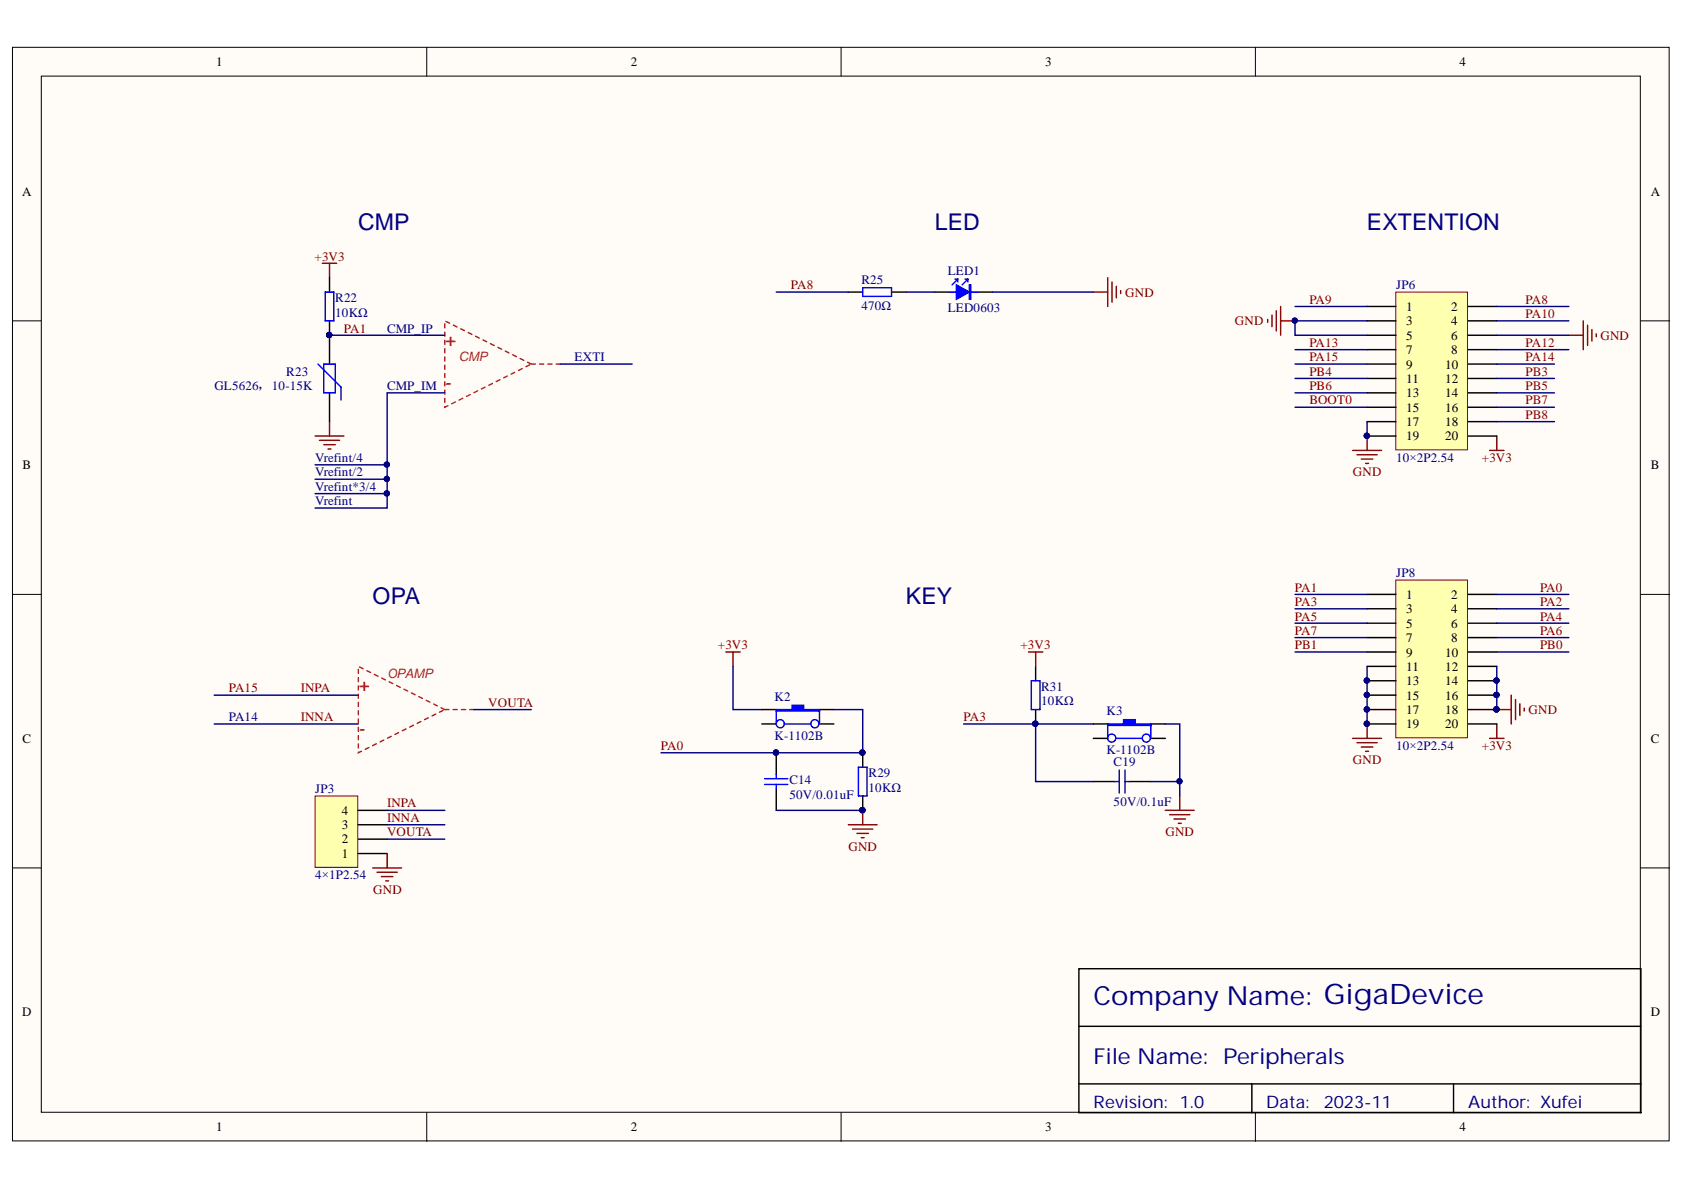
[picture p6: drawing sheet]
<svg xmlns="http://www.w3.org/2000/svg" width="297mm" height="210mm" viewBox="0 0 297 210" stroke-linecap="round" stroke-linejoin="round" font-family="sans-serif">
<defs><g id="words">
<text font-size="4.6" fill="#000080" x="192.9" y="177.3">Company Name: GigaDevice</text>
<g font-size="4.1" fill="#000080">
<text x="63.2" y="40.5">CMP</text>
<text x="164.9" y="40.5">LED</text>
<text x="241.1" y="40.5">EXTENTION</text>
<text x="65.7" y="106.5">OPA</text>
<text x="159.8" y="106.5">KEY</text>
</g>
<text font-size="3.9" fill="#000080" x="192.9" y="187.7">File Name: Peripherals</text>
<g font-size="3.2" fill="#f00">
<text x="78.4" y="61">+</text>
<text x="78.4" y="68.6">-</text>
<text x="63.2" y="122">+</text>
<text x="63.2" y="129.6">-</text>
</g>
<g font-size="3" fill="#000080">
<text x="192.9" y="195.4">Revision: 1.0</text>
<text x="223.3" y="195.4">Data:</text>
<text x="233.5" y="195.4">2023-11</text>
<text x="259" y="195.4">Author: Xufei</text>
</g>
<g font-size="2.3">
<text x="38.2" y="11.7">1</text>
<text x="111.2" y="11.7">2</text>
<text x="184.3" y="11.7">3</text>
<text x="257.4" y="11.7">4</text>
<text x="3.9" y="34.5">A</text>
<text x="291.2" y="34.5">A</text>
<text x="248" y="54.9">1</text>
<text x="248" y="57.4">3</text>
<text x="248" y="59.9">5</text>
<text x="256" y="54.9">2</text>
<text x="256" y="57.4">4</text>
<text x="256" y="59.9">6</text>
<text x="248" y="62.5">7</text>
<text x="248" y="65">9</text>
<text x="254.9" y="65">10</text>
<text x="256" y="62.5">8</text>
<text x="248" y="67.5">11</text>
<text x="248" y="70.1">13</text>
<text x="254.9" y="67.5">12</text>
<text x="254.9" y="70.1">14</text>
<text x="248" y="72.6">15</text>
<text x="248" y="75.1">17</text>
<text x="248" y="77.7">19</text>
<text x="254.9" y="72.6">16</text>
<text x="254.9" y="75.1">18</text>
<text x="254.9" y="77.7">20</text>
<text x="4" y="82.8">B</text>
<text x="291.2" y="82.8">B</text>
<text x="248" y="105.7">1</text>
<text x="256" y="105.7">2</text>
<text x="248" y="108.2">3</text>
<text x="248" y="110.7">5</text>
<text x="248" y="113.3">7</text>
<text x="256" y="108.2">4</text>
<text x="256" y="110.7">6</text>
<text x="256" y="113.3">8</text>
<text x="248" y="115.8">9</text>
<text x="248" y="118.3">11</text>
<text x="254.9" y="115.8">10</text>
<text x="254.9" y="118.3">12</text>
<text x="248" y="120.9">13</text>
<text x="248" y="123.4">15</text>
<text x="248" y="125.9">17</text>
<text x="254.9" y="120.9">14</text>
<text x="254.9" y="123.4">16</text>
<text x="254.9" y="125.9">18</text>
<text x="4" y="131">C</text>
<text x="248" y="128.5">19</text>
<text x="254.9" y="128.5">20</text>
<text x="291.2" y="131">C</text>
<text x="60.3" y="143.7">4</text>
<text x="60.3" y="148.8">2</text>
<text x="60.3" y="146.2">3</text>
<text x="60.3" y="151.3">1</text>
<text x="3.9" y="179.3">D</text>
<text x="291.2" y="179.3">D</text>
<text x="38.2" y="199.6">1</text>
<text x="111.2" y="199.6">2</text>
<text x="184.3" y="199.6">3</text>
<text x="257.4" y="199.6">4</text>
</g>
<g font-size="2.3" fill="#800000">
<text x="55.5" y="46">+3V3</text>
<text x="139.5" y="51.1">PA8</text>
<text x="198.5" y="52.3">GND</text>
<text x="231" y="53.6">PA9</text>
<text x="269.1" y="53.6">PA8</text>
<text x="60.7" y="58.7">PA1</text>
<text x="217.8" y="57.4">GND</text>
<text x="269.1" y="56.1">PA10</text>
<text x="282.3" y="59.9">GND</text>
<text x="231" y="63.7">PA15</text>
<text x="231" y="61.2">PA13</text>
<text x="269.1" y="63.7">PA14</text>
<text x="269.1" y="61.2">PA12</text>
<text x="231" y="66.3">PB4</text>
<text x="231" y="68.8">PB6</text>
<text x="231" y="71.3">BOOT0</text>
<text x="269.1" y="66.3">PB3</text>
<text x="269.1" y="68.8">PB5</text>
<text x="269.1" y="71.3">PB7</text>
<text x="269.1" y="73.9">PB8</text>
<text x="261.4" y="81.5">+3V3</text>
<text x="238.7" y="84">GND</text>
<text x="228.4" y="104.4">PA1</text>
<text x="228.4" y="106.9">PA3</text>
<text x="271.6" y="104.4">PA0</text>
<text x="271.6" y="106.9">PA2</text>
<text x="228.4" y="112">PA7</text>
<text x="228.4" y="109.5">PA5</text>
<text x="271.6" y="112">PA6</text>
<text x="271.6" y="109.5">PA4</text>
<text x="126.6" y="114.5">+3V3</text>
<text x="180" y="114.5">+3V3</text>
<text x="228.4" y="114.5">PB1</text>
<text x="271.6" y="114.5">PB0</text>
<text x="40.4" y="122.1">PA15</text>
<text x="53" y="122.1">INPA</text>
<text x="86.1" y="124.7">VOUTA</text>
<text x="269.6" y="125.9">GND</text>
<text x="53" y="127.2">INNA</text>
<text x="170" y="127.2">PA3</text>
<text x="116.6" y="132.3">PA0</text>
<text x="238.7" y="134.8">GND</text>
<text x="261.4" y="132.3">+3V3</text>
<text x="68.3" y="142.4">INPA</text>
<text x="68.3" y="145">INNA</text>
<text x="68.3" y="147.5">VOUTA</text>
<text x="205.6" y="147.5">GND</text>
<text x="149.7" y="150">GND</text>
<text x="65.8" y="157.6">GND</text>
</g>
<g font-size="2.3" fill="#000080">
<text x="59.1" y="53.3">R22</text>
<text x="151.9" y="50">R25</text>
<text x="167.2" y="48.5">LED1</text>
<text x="246.3" y="51.1">JP6</text>
<text x="59.1" y="55.9">10KΩ</text>
<text x="68.3" y="58.7">CMP_IP</text>
<text x="151.9" y="54.6">470Ω</text>
<text x="167.2" y="55.1">LED0603</text>
<text x="101.3" y="63.7">EXTI</text>
<text x="37.8" y="68.8">GL5626，10-15K</text>
<text x="50.5" y="66.3">R23</text>
<text x="68.3" y="68.8">CMP_IM</text>
<text x="55.6" y="81.5">Vrefint/4</text>
<text x="246.3" y="81.5">10×2P2.54</text>
<text x="55.6" y="84">Vrefint/2</text>
<text x="55.6" y="86.6">Vrefint*3/4</text>
<text x="55.6" y="89.1">Vrefint</text>
<text x="246.3" y="101.8">JP8</text>
<text x="136.6" y="123.7">K2</text>
<text x="183.7" y="121.9">R31</text>
<text x="183.7" y="124.4">10KΩ</text>
<text x="40.4" y="127.2">PA14</text>
<text x="136.6" y="130.5">K-1102B</text>
<text x="195.2" y="126.2">K3</text>
<text x="153.2" y="137.1">R29</text>
<text x="195.2" y="133">K-1102B</text>
<text x="196.4" y="135.1">C19</text>
<text x="246.3" y="132.3">10×2P2.54</text>
<text x="55.6" y="139.9">JP3</text>
<text x="139.2" y="138.4">C14</text>
<text x="139.2" y="140.9">50V/0.01uF</text>
<text x="153.2" y="139.6">10KΩ</text>
<text x="196.4" y="142.2">50V/0.1uF</text>
<text x="55.6" y="155.1">4×1P2.54</text>
</g>
<g font-size="2.3" fill="#ee0e22">
<text x="81" y="63.7">CMP</text>
<text x="68.3" y="119.6">OPAMP</text>
</g>
</g></defs>
<g fill="#fffcf8" stroke="#000" stroke-width=".18">
<path d="M2.2 8.3h292.2v192.9h-292.2z"/>
<path d="M7.3 13.4h282v182.8h-282z"/>
</g>
<path d="M75.3 8.3v5.1M148.4 8.3v5.1M221.4 8.3v5.1M2.2 56.6h5.1M289.4 56.6h5.1M2.2 104.8h5.1M289.4 104.8h5.1M2.2 153.1h5.1M289.4 153.1h5.1M75.3 196.3v5M148.4 196.3v5M221.4 196.3v5" fill="none" stroke="#000" stroke-width=".18"/>
<path d="M58.1 59.1v5.1M164.9 51.5h2.5M172.5 51.5h2.6M58.1 69.3v5.1M190.3 170.9h99.1v25.4h-99.1zM190.3 181h99.1M190.3 191.2h99.1M220.8 191.2v5.1M256.4 191.2v5.1" fill="none" stroke="#000" stroke-width=".25"/>
<path d="M56.9 46.4h2.5M58.1 46.4v2.6M55.6 76.9h5.1M56.3 77.7h3.6M57.1 78.4h2M57.9 79.2h.5M58.1 74.4v2.5" fill="none" stroke="#800000" stroke-width=".25"/>
<circle cx="58.1" cy="59.1" r=".46" fill="#000080" stroke="#000080" stroke-width=".18"/>
<path d="M56.1 64.2l4.1 4.1v2.3M57.1 64.2h2v5.1h-2z" fill="none" stroke="#00f" stroke-width=".25"/>
<path d="M168.7 50.2l2.3 1.3-2.3 1.3z" fill="#00f"/>
<g fill="none" stroke="#00f" stroke-width=".25">
<path d="M167.4 51.5h1.3M168.4 49.2h.5M168.7 50.2l2.3 1.3-2.3 1.3zM168.9 49.2l-1 1M168.9 49.2v.5M170.2 49.2h.5M170.7 49.2l-1 1M170.7 49.2v.5M171 50.2h.2v2.6h-.2zM171.1 50.2v2.6M171.2 51.5h1.3M151.4 135.3h1.5v5.1h-1.5z"/>
<path d="M181.9 120.1h1.5v5.1h-1.5zM196.7 137.9h.7M197.4 135.8v4.1M198.4 137.9h.8M198.4 135.8v4.1"/>
</g>
<g fill="none" stroke="#800000" stroke-width=".25">
<path d="M192.8 51.5h2.6M195.4 49v5.1M196.1 49.7v3.6M196.9 50.5v2M197.7 51.3v.5M128 115h2.6M129.3 115v2.5M181.4 115h2.5M182.7 115v2.5M149.6 145.5h5.1M150.4 146.2h3.6M151.2 147h2"/>
<path d="M151.9 147.8h.5M152.2 142.9v2.6M205.6 142.9h5M206.3 143.7h3.6M207.1 144.5h2M207.8 145.2h.5M208.1 140.4v2.5"/>
</g>
<path d="M182.7 117.5v2.6M134.4 125.2h2.5M144.5 125.2h2.6M152.2 132.8v2.5M182.7 125.2v2.5M192.8 137.9h3.9M199.2 137.9h3.8M152.2 140.4v2.5" fill="none" stroke="#000" stroke-width=".25"/>
<g fill="#000080" stroke="#000080" stroke-width=".18">
<circle cx="152.1" cy="142.9" r=".47"/>
<circle cx="152.1" cy="132.7" r=".47"/>
<circle cx="182.6" cy="127.7" r=".46"/>
</g>
<path d="M136.9 125.2h2.8v-.8h2.1v.8h2.7v.2h-7.6z" fill-rule="evenodd" fill="#00f"/>
<g fill="none" stroke="#00f" stroke-width=".25">
<path d="M136.9 125.2h2.8v-.8h2.1v.8h2.7v.2h-7.6zM136.9 125.2v2.5M138.4 127.7h4.6M144.5 125.2v2.5"/>
<circle cx="137.6" cy="127.7" r=".72"/>
<circle cx="143.7" cy="127.7" r=".72"/>
</g>
<path d="M134.4 127.7h2.5M144.5 127.7h2.6M192.8 127.7h2.6M203 127.7h2.6" fill="none" stroke="#000" stroke-width=".25"/>
<path d="M195.4 127.7h2.8v-.8h2v.8h2.8v.3h-7.6z" fill-rule="evenodd" fill="#00f"/>
<g fill="none" stroke="#00f" stroke-width=".25">
<path d="M57.4 51.5h1.5v5.1h-1.5zM152.2 50.8h5.1v1.5h-5.1zM195.4 127.7h2.8v-.8h2v.8h2.8v.3h-7.6zM195.4 127.7v2.5M196.9 130.2h4.6M203 127.7v2.5"/>
<circle cx="196.1" cy="130.2" r=".72"/>
<circle cx="202.2" cy="130.2" r=".71"/>
</g>
<path d="M58.1 49v2.5M58.1 56.6v2.5M149.6 51.5h2.6M157.3 51.5h2.5M192.8 130.2h2.6M203 130.2h2.6" fill="none" stroke="#000" stroke-width=".25"/>
<path d="M262.7 79.5h2.6M264 76.9v2.6M238.6 130.2h5.1M239.4 131h3.5M240.1 131.8h2.1M240.9 132.5h.5M241.1 127.7v2.5M262.7 130.2h2.6M264 127.7v2.5" fill="none" stroke="#800000" stroke-width=".25"/>
<g fill="#000080" stroke="#000080" stroke-width=".18">
<circle cx="241.1" cy="127.7" r=".46"/>
<circle cx="58.1" cy="59.1" r=".46"/>
</g>
<path d="M246.2 51.5h12.6v27.8h-12.6z" fill="#ffffb0" stroke="#800000" stroke-width=".18"/>
<g fill="none" stroke="#000" stroke-width=".25">
<path d="M241.1 54.1h5.1M241.1 56.6h5.1M241.1 59.1h5.1M258.9 54.1h5.1M258.9 56.6h5.1M258.9 59.1h5.1M241.1 61.7h5.1M241.1 64.2h5.1M241.1 66.8h5.1M241.1 69.3h5.1M241.1 71.8h5.1M241.1 74.4h5.1"/>
<path d="M241.1 76.9h5.1M258.9 61.7h5.1M258.9 64.2h5.1M258.9 66.8h5.1M258.9 69.3h5.1M258.9 71.8h5.1M258.9 74.4h5.1M258.9 76.9h5.1"/>
</g>
<circle cx="241.1" cy="76.9" r=".46" fill="#000080" stroke="#000080" stroke-width=".18"/>
<path d="M246.2 102.3h12.6v27.8h-12.6z" fill="#ffffb0" stroke="#800000" stroke-width=".18"/>
<g fill="none" stroke="#000" stroke-width=".25">
<path d="M241.1 104.8h5.1M241.1 107.4h5.1M241.1 109.9h5.1M241.1 112.5h5.1M241.1 115h5.1M241.1 117.5h5.1M258.9 104.8h5.1M258.9 107.4h5.1M258.9 109.9h5.1M258.9 112.5h5.1M258.9 115h5.1M258.9 117.5h5.1"/>
<path d="M136.9 132.8v3.8M136.9 139.1v3.8M241.1 120.1h5.1M241.1 122.6h5.1M241.1 125.2h5.1M241.1 127.7h5.1M258.9 120.1h5.1M258.9 122.6h5.1M258.9 125.2h5.1M258.9 127.7h5.1"/>
</g>
<g fill="#000080" stroke="#000080" stroke-width=".18">
<circle cx="241.1" cy="120" r=".46"/>
<circle cx="264" cy="120" r=".46"/>
<circle cx="241.1" cy="122.6" r=".46"/>
<circle cx="264" cy="122.6" r=".46"/>
<circle cx="241.1" cy="125.1" r=".46"/>
<circle cx="264" cy="125.1" r=".47"/>
<circle cx="241.1" cy="127.7" r=".46"/>
<circle cx="241.1" cy="76.9" r=".46"/>
<circle cx="136.9" cy="132.7" r=".46"/>
</g>
<path d="M238.6 79.5h5.1M241.1 76.9v2.6M239.4 80.2h3.5M240.1 81h2.1M240.9 81.7h.5" fill="none" stroke="#800000" stroke-width=".25"/>
<path d="M134.9 137.4h4.1M134.9 138.4h4.1M136.9 136.6v.8M136.9 138.4v.7" fill="none" stroke="#00f" stroke-width=".25"/>
<path d="M93.7 64.2l-15.2-7.6v15.2l15.2-7.6M93.7 64.2h5.1M78.5 125.2l-15.3-7.7v15.3l15.3-7.6M78.5 125.2h5" fill="none" stroke="#ee0e22" stroke-width=".25" stroke-dasharray=".7 .7"/>
<path d="M55.6 140.4h7.5v12.6h-7.5z" fill="#ffffb0" stroke="#800000" stroke-width=".18"/>
<path d="M63.2 150.6h5.1M63.2 148h5.1M63.2 145.5h5.1M63.2 142.9h5.1" fill="none" stroke="#000" stroke-width=".25"/>
<g fill="none" stroke="#800000" stroke-width=".25">
<path d="M223.6 56.3v.6M224.4 55.6v2M225.1 54.8v3.6M225.9 54.1v5M225.9 56.6h2.5M276.7 59.1h2.6M279.3 56.6v5.1M280 57.4v3.5M280.8 58.1v2.1M281.6 58.9v.5M264 125.2h2.6M266.6 122.6v5.1"/>
<path d="M267.3 123.4v3.5M268.1 124.1v2.1M268.8 124.9v.5M65.7 153.1h5.1M66.5 153.9h3.6M67.3 154.6h2M68 155.4h.5M68.3 150.6v2.5"/>
</g>
<g fill="#000080" stroke="#000080" stroke-width=".18">
<circle cx="264" cy="125.1" r=".47"/>
<circle cx="228.4" cy="56.5" r=".46"/>
<circle cx="208" cy="137.8" r=".46"/>
<circle cx="182.6" cy="127.7" r=".46"/>
<circle cx="152.1" cy="132.7" r=".47"/>
<circle cx="136.9" cy="132.7" r=".46"/>
<circle cx="152.1" cy="142.9" r=".47"/>
<circle cx="58.1" cy="59.1" r=".46"/>
<circle cx="68.2" cy="81.9" r=".46"/>
<circle cx="68.2" cy="84.5" r=".46"/>
<circle cx="68.2" cy="87" r=".47"/>
<circle cx="241.1" cy="76.9" r=".46"/>
<circle cx="241.1" cy="127.7" r=".46"/>
<circle cx="241.1" cy="125.1" r=".46"/>
<circle cx="241.1" cy="122.6" r=".46"/>
<circle cx="241.1" cy="120" r=".46"/>
<circle cx="264" cy="122.6" r=".46"/>
<circle cx="264" cy="120" r=".46"/>
</g>
<g fill="none" stroke="#000080" stroke-width=".25">
<path d="M58.1 59.1h20.4M136.9 51.5h12.7M159.8 51.5h5.1M175.1 51.5h17.7M228.4 54.1h12.7M241.1 56.6h-12.7v2.5h12.7M264 59.1h12.7M264 56.6h12.7M264 54.1h12.7M78.5 69.3h-10.2v20.3h-12.7M98.8 64.2h12.7M228.4 69.3h12.7"/>
<path d="M228.4 71.8h12.7M228.4 66.8h12.7M228.4 64.2h12.7M228.4 61.7h12.7M241.1 74.4v2.5M264 69.3h10.2M264 71.8h10.2M264 74.4h10.2M264 66.8h10.2M264 64.2h10.2M264 61.7h12.7M55.6 82h12.7"/>
<path d="M55.6 84.5h12.7M55.6 87.1h12.7M129.3 117.5v7.7h5.1M228.4 104.8h12.7M228.4 107.4h12.7M228.4 109.9h12.7M228.4 112.5h12.7M228.4 115h12.7M241.1 117.5v10.2M264 117.5v7.7M264 104.8h12.7M264 107.4h12.7"/>
<path d="M264 109.9h12.7M264 112.5h12.7M264 115h12.7M37.8 122.6h25.4M37.8 127.7h25.4M83.5 125.2h10.2M147.1 125.2h5.1v7.6h-35.6M170 127.7h22.8M182.7 127.7v10.2h10.1M203 137.9h5.1M205.6 127.7h2.5v12.7M68.3 142.9h10.2"/>
<path d="M68.3 145.5h10.2M68.3 148h10.2M136.9 142.9h15.3"/>
</g>
<use href="#words"/>
</svg>
